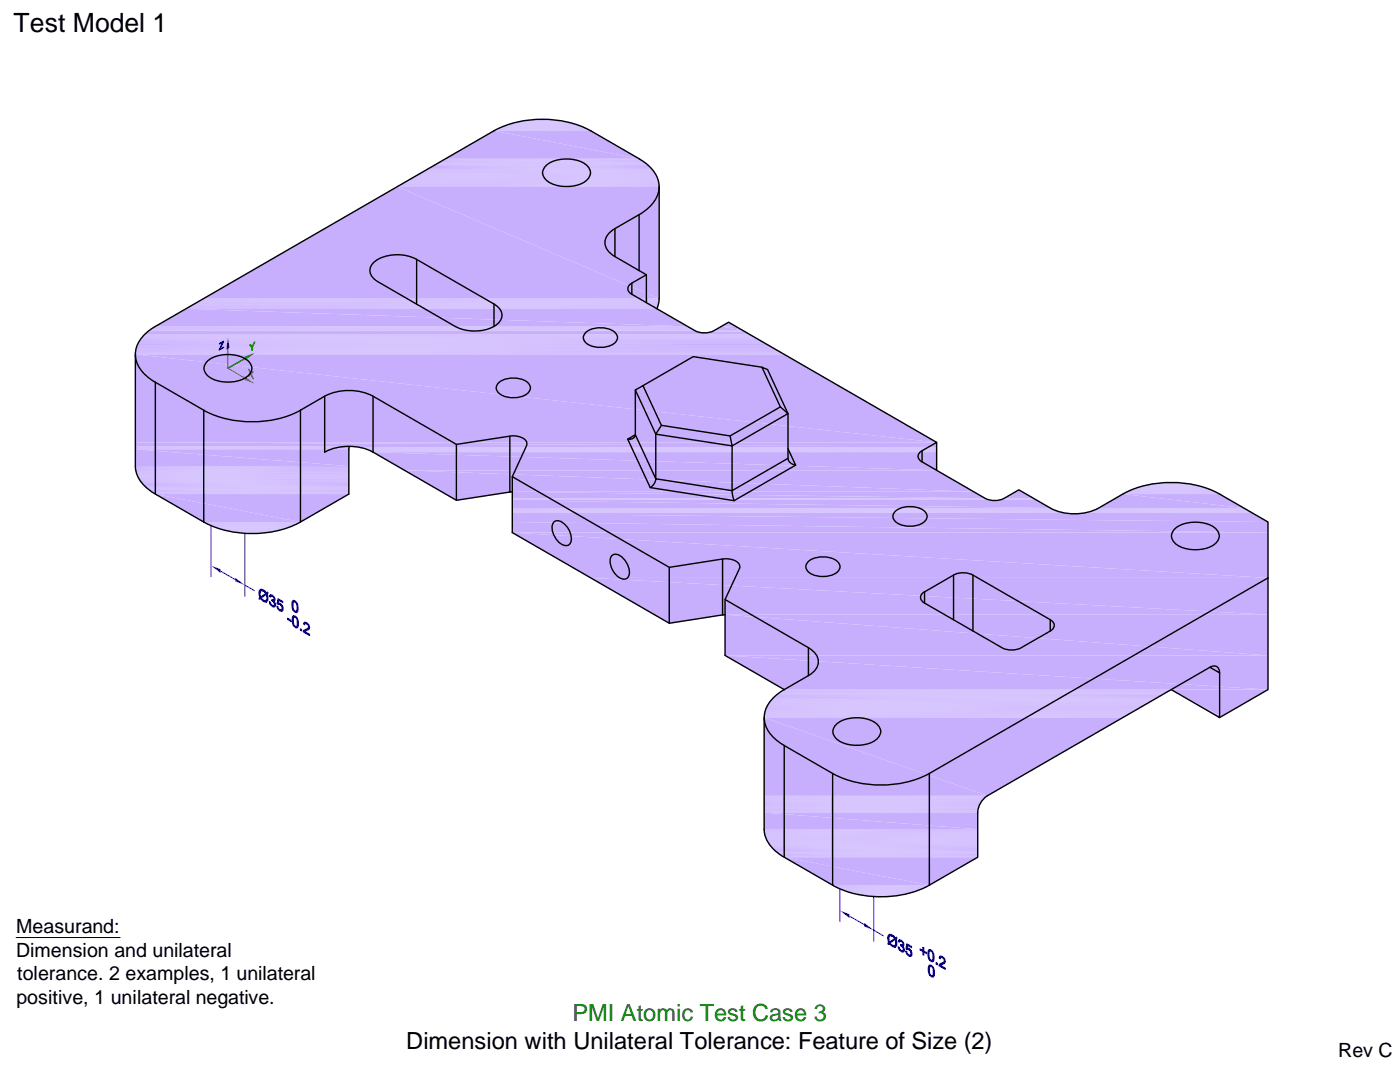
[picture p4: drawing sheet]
<svg xmlns="http://www.w3.org/2000/svg" width="252mm" height="192mm" viewBox="0 0 252 192" stroke-linecap="round" stroke-linejoin="round" font-family="sans-serif">
<defs><g id="words">
<text font-size="4.8" x="2.5" y="5.8">Test Model 1</text>
<text font-size="4.3" fill="#008000" x="103.2" y="184">PMI Atomic Test Case 3</text>
<text font-size="4.3" x="73.2" y="189.1">Dimension with Unilateral Tolerance: Feature of Size (2)</text>
<g font-size="3.5">
<text x="2.9" y="168.2">Measurand:</text>
<text x="2.9" y="172.4">Dimension and unilateral</text>
<text x="3.1" y="176.7">tolerance. 2 examples, 1 unilateral</text>
<text x="2.9" y="180.9">positive, 1 unilateral negative.</text>
<text x="241.3" y="190.5">Rev C</text>
</g>
</g></defs>
<g fill="#c8affe">
<path d="M97.3 21.5h1z"/>
<path d="M97.6 21.5h.7z"/>
<path d="M96.9 21.5h1.7z"/>
<path d="M97.3 21.5h1.3z"/>
</g>
<path d="M96.6 21.5h2.3" fill="none" stroke="#c8affe" stroke-width=".18"/>
<path d="M96.9 21.5h2z" fill="#c8affe"/>
<g fill="none" stroke="#c8affe" stroke-width=".18">
<path d="M89.1 23.5h17.4M89.3 23.4h17M89.5 23.3h16.5M89.8 23.1h16M90 23h15.5M90.3 22.9h15M90.6 22.8h14.4M90.8 22.7h13.9M91.1 22.6h13.4M91.4 22.5h12.8M91.7 22.4h12.2M92 22.3h11.6"/>
<path d="M92.2 22.2h11.1M92.5 22.1h10.5M92.8 22.1h9.9M93.1 22h9.3M93.4 21.9h8.7M93.7 21.9h8.1M94 21.8h7.5M94.4 21.7h6.8M94.7 21.7h6.2M95 21.7h5.5M95.3 21.6h4.9M95.7 21.6h4.2"/>
<path d="M96 21.6h3.6"/>
</g>
<g fill="#c8affe">
<path d="M80.3 28.6l8.8-5 26.1 5z"/>
<path d="M89.1 23.6h17.4l8.7 5z"/>
</g>
<g fill="none" stroke="#c8affe" stroke-width=".18">
<path d="M71.9 33.4h46.9M73.2 32.6h45.5M74.2 32.1h44.4M74.8 31.7h43.6M75.4 31.4h42.8M75.7 31.2h42.4M76 31h42M76.6 30.7h41.2M76.9 30.5h40.7M77.2 30.3h40.3M77.5 30.2h39.8M77.8 30h39.4"/>
<path d="M78.1 29.8h38.9M78.3 29.7h38.5M78.6 29.5h38.1M78.9 29.4h37.6M79.1 29.2h37.2M79.4 29.1h36.7M79.6 29h36.3M79.9 28.8h35.8M80.1 28.7h35.3"/>
</g>
<path d="M71.6 33.5h47.2M72.3 33.2h46.5M72.6 33h46.2M72.9 32.8h45.8M73.5 32.4h45.2M73.9 32.3h44.7M74.5 31.9h44M75.1 31.5h43.2M76.3 30.8h41.6" fill="none" stroke="#c8affe" stroke-width=".19"/>
<g fill="#c8affe">
<path d="M36.7 53.8l34.9-20.2 47.2 20.2z"/>
<path d="M71.6 33.6h47.2v20.2z"/>
</g>
<path d="M33.5 55.5h85M34.2 55.2h84.4M34.5 55h84.2M35.1 54.6h83.6M35.4 54.4h83.4M35.8 54.3h83M36.4 53.9h82.4" fill="none" stroke="#c8affe" stroke-width=".19"/>
<path d="M33.8 55.4h84.8M34.8 54.8h83.9M36.1 54.1h82.7" fill="none" stroke="#c8affe" stroke-width=".18"/>
<g fill="#c8affe">
<path d="M130 58.8l1.3-.7 1.4 .7z"/>
<path d="M28 58.8l5.5-3.2 90.4 3.2z"/>
<path d="M33.5 55.6h84.9l5.5 3.2z"/>
</g>
<path d="M26.9 59.5h98.2M27.1 59.3h97.8M27.4 59.2h97.3M27.6 59h96.8M27.8 58.9h96.4" fill="none" stroke="#c8affe" stroke-width=".18"/>
<g fill="#c8affe">
<path d="M128.7 59.6l1.3-.8 4 .8z"/>
<path d="M130 58.8h2.7l1.3 .8z"/>
</g>
<g fill="none" stroke="#c8affe" stroke-width=".18">
<path d="M26.4 60h100.5M26.4 59.9h99.9M26.5 59.9h99.7M26.5 59.8h99.4M26.6 59.8h99.2M26.6 59.8h99.1M26.7 59.7h98.9M26.7 59.7h98.8M26.8 59.6h98.6M26.9 59.6h98.3M127.1 60h7.6M127.6 59.9h7"/>
<path d="M127.8 59.9h6.8M128 59.8h6.5M128.1 59.8h6.3M128.3 59.8h6M128.4 59.7h5.8M128.5 59.7h5.7M128.6 59.6h5.5M24.5 63h115.6M24.6 62.5h114.5M24.8 61.9h113.4M24.9 61.8h113M25.1 61.4h112.1"/>
<path d="M25.2 61.2h111.8M25.3 61.1h111.4M25.5 60.9h110.9M25.6 60.7h110.5M25.7 60.5h110.1M25.9 60.4h109.6M26.1 60.2h109.1M26.2 60.1h108.7"/>
</g>
<path d="M24.4 63.4h116.3M24.4 63.6h116.7M24.4 63.8h117M24.4 63.2h116M24.5 62.8h115.3M24.6 62.7h114.8M24.7 62.3h114.1M24.7 62.1h113.8M25 61.6h112.6" fill="none" stroke="#c8affe" stroke-width=".19"/>
<g fill="#c8affe">
<path d="M24.4 63.9l144.4 15.8h-144.4z"/>
<path d="M24.4 63.9h117l27.4 15.8z"/>
<path d="M24.4 79.7l144.4 .7h-144.4z"/>
<path d="M24.4 79.7h144.4v.7z"/>
</g>
<g fill="none" stroke="#c8affe" stroke-width=".18">
<path d="M24.4 80.5h38.6M24.4 80.6h38.5M24.4 80.7h38.5M24.4 80.8h38.5M24.4 80.9h38.5M63 80.4l105.8 .1M63.6 80.5h105.2M64.1 80.5h104.7M64.5 80.6h104.3M64.8 80.6h104M65 80.7h103.8M65.2 80.7h103.6"/>
<path d="M65.4 80.8h103.4M65.6 80.8h103.2M65.8 80.9h103M66 81h102.8M66.2 81h102.6M66.4 81.1h102.4M66.6 81.2h102.2M66.7 81.3h102.1M66.9 81.4h101.9M67.1 81.4h101.7"/>
</g>
<g fill="#c8affe">
<path d="M24.4 81l38.5 3h-38.5z"/>
<path d="M24.4 81h38.5v3z"/>
</g>
<path d="M24.4 84.1h38.5M24.4 84.3h38.5M24.4 84.6h38.5" fill="none" stroke="#c8affe" stroke-width=".19"/>
<path d="M24.4 84.5h38.5" fill="none" stroke="#c8affe" stroke-width=".18"/>
<g fill="#c8affe">
<path d="M67.2 81.5l101.6 3.3h-95.9z"/>
<path d="M67.2 81.5h101.6v3.3z"/>
</g>
<path d="M24.5 84.8h38.4M24.5 85h38.4M24.6 85.4h38.3M24.7 85.6h38.2M24.8 85.9h38.1M25.1 86.5h37.8" fill="none" stroke="#c8affe" stroke-width=".19"/>
<path d="M24.6 85.2h38.3M24.7 85.8h38.2M24.9 86.1h38M25 86.3h37.9M25.2 86.6h37.7M25.3 86.8h37.6" fill="none" stroke="#c8affe" stroke-width=".18"/>
<g fill="#c8affe">
<path d="M210.6 87h1z"/>
<path d="M211 86.9l.6 .1z"/>
<path d="M210.3 87h1.7z"/>
<path d="M210.6 87h1.4z"/>
</g>
<path d="M210 87h2.3" fill="none" stroke="#c8affe" stroke-width=".18"/>
<path d="M210.3 87h2z" fill="#c8affe"/>
<g fill="none" stroke="#c8affe" stroke-width=".18">
<path d="M25.5 87h37.4M25.6 87.2h37.3M25.7 87.3h37.2M25.9 87.5h37M26.1 87.6h36.8M26.2 87.8h36.7M26.4 88h36.5M26.6 88.1h36.3M204.2 88.1h13.9M204.5 88h13.3M204.7 87.9h12.8M205 87.8h12.3"/>
<path d="M205.3 87.7h11.7M205.6 87.7h11.1M205.9 87.6h10.5M206.2 87.5h9.9M206.5 87.4h9.3M206.8 87.4h8.7M207.1 87.3h8.1M207.4 87.2h7.4M207.7 87.2h6.8M208 87.2h6.2M208.4 87.1h5.5M208.7 87.1h4.9"/>
<path d="M209 87h4.3M209.7 87h2.9"/>
</g>
<path d="M26.8 88.3h36.1M26.9 88.4h36M203.4 88.5h15.5M203.6 88.4h15M203.9 88.2h14.5" fill="none" stroke="#c8affe" stroke-width=".18"/>
<g fill="#c8affe">
<path d="M72.9 84.8l102.6 3.8h-95.9z"/>
<path d="M72.9 84.8h95.9l6.7 3.8z"/>
</g>
<path d="M27.1 88.6h35.8M27.4 88.7h35.5M27.6 88.8h35.3M27.8 89h35.1M79.6 88.6h12.8M79.6 88.6h12.6M202.4 89h17.5M202.7 88.8h16.9M202.9 88.7h16.5M203.1 88.6h16" fill="none" stroke="#c8affe" stroke-width=".18"/>
<g fill="#c8affe">
<path d="M181 89.8l2.6-1.5 2.7 1.5z"/>
<path d="M183.6 88.3l2.7 1.5z"/>
<path d="M92.4 88.6l85.2 1.2h-85.2z"/>
<path d="M92.4 88.6h83.1l2.1 1.2z"/>
</g>
<g fill="none" stroke="#c8affe" stroke-width=".18">
<path d="M92.4 89.8h85.3M92.4 89.9h85.4M92.4 89.9h85.5M92.4 90h85.6M92.4 90h85.7M92.4 90.1h85.9M92.4 90.1h86M180.2 90.1h6.6M180.3 90.1h6.5M180.5 90h6.2M180.6 90h6M180.7 89.9h5.9"/>
<path d="M180.8 89.9h5.7M181 89.8h5.4"/>
</g>
<path d="M82.2 90.1h.2z" fill="#c8affe"/>
<path d="M92.4 90.1h86.1M180.1 90.1h6.8" fill="none" stroke="#c8affe" stroke-width=".18"/>
<g fill="#c8affe">
<path d="M79.7 88.7l2.7 1.4z"/>
<path d="M79.7 88.7h12.2l-9.5 1.4z"/>
</g>
<path d="M92.4 90.1h86.3M92.4 90.2h86.8M179.4 90.2h7.6M179.9 90.1h7" fill="none" stroke="#c8affe" stroke-width=".18"/>
<g fill="#c8affe">
<path d="M198.1 91.6l4.3-2.6 21.8 2.6z"/>
<path d="M202.4 89h17.5l4.3 2.6z"/>
<path d="M92.4 90.2l96.9 1.4h-96.9z"/>
<path d="M92.4 90.2h94.6l2.3 1.4z"/>
</g>
<g fill="none" stroke="#c8affe" stroke-width=".18">
<path d="M92.4 91.6h97.1M92.4 91.7h97.3M92.4 91.8h97.4M92.4 91.9h97.6M92.4 91.9h97.8M92.4 92h98M92.4 92.1h98.2M92.4 92.2h98.4M92.4 92.2h98.6M92.4 92.3h98.8M92.4 92.3h99M92.4 92.4h99.3"/>
<path d="M92.4 92.4l99.7 .1M92.4 92.5h99.9M92.4 92.5h100.4M92.4 92.6h100.8M92.4 92.6h133.6M194.2 92.6h31.8M194.6 92.5h31.4M195.1 92.5h30.8M195.3 92.5h30.5M195.7 92.4h30M195.9 92.3h29.7M196.2 92.3h29.3"/>
<path d="M196.4 92.2h29M196.6 92.2h28.7M196.8 92.1h28.4M197 92h28.1M197.2 91.9h27.7M197.4 91.9h27.4M197.5 91.8h27.2M197.7 91.7h26.8M197.9 91.6h26.5"/>
</g>
<g fill="#c8affe">
<path d="M92.4 92.6l136.2 1.5h-136.2z"/>
<path d="M92.4 92.6h133.6l2.6 1.5z"/>
<path d="M28 89l26.2 5.1h-17.5z"/>
<path d="M28 89h34.9l-8.7 5.1z"/>
</g>
<g fill="none" stroke="#c8affe" stroke-width=".18">
<path d="M36.7 94.1h17.5M37 94.3h16.9M37.2 94.4h16.5M37.4 94.5h16M37.7 94.6h15.5M38 94.8h14.9M38.2 94.9h14.5M38.5 95h13.9M38.8 95.1h13.3M39.1 95.2h12.8M39.3 95.3h12.3M39.6 95.3h11.7"/>
<path d="M39.9 95.4h11.1M40.2 95.5h10.5M40.5 95.6h9.9M40.8 95.7h9.3M41.1 95.7h8.7M41.4 95.8h8.1M41.7 95.9h7.5M42 95.9h6.9"/>
</g>
<g fill="#c8affe">
<path d="M92.4 94.1l136.2 1.9h-136.2z"/>
<path d="M92.4 94.1h136.2v1.9z"/>
</g>
<path d="M42.4 96h6.1M42.7 96h5.5M43 96h4.9M43.3 96.1h4.3M44 96.1h2.9" fill="none" stroke="#c8affe" stroke-width=".18"/>
<path d="M44.3 96.1h2z" fill="#c8affe"/>
<path d="M44.3 96.1h2.3" fill="none" stroke="#c8affe" stroke-width=".18"/>
<g fill="#c8affe">
<path d="M44.6 96.1h1.3z"/>
<path d="M44.6 96.1h1.7z"/>
<path d="M45 96.1h.6z"/>
<path d="M45 96.1h.9z"/>
<path d="M92.4 96l136.2 8.2h-122.1z"/>
<path d="M92.4 96h136.2v8.2z"/>
<path d="M106.5 104.2l122.1 6.6h-110.6z"/>
<path d="M106.5 104.2h122.1v6.6z"/>
</g>
<path d="M118 110.8h12.7" fill="none" stroke="#c8affe" stroke-width=".18"/>
<path d="M118.1 110.8h12.2l-9.6 1.5z" fill="#c8affe"/>
<path d="M118 110.8h12.4" fill="none" stroke="#c8affe" stroke-width=".18"/>
<g fill="#c8affe">
<path d="M130.7 110.8l97.9 7.3h-97.9z"/>
<path d="M130.7 110.8h97.9v7.3z"/>
<path d="M130.7 118.1l97.9 6.2h-87.2z"/>
<path d="M130.7 118.1h97.9v6.2z"/>
</g>
<g fill="none" stroke="#c8affe" stroke-width=".18">
<path d="M137.8 128.9h65.6M137.9 128.1h66.8M138.1 127.6h67.5M138.3 127.2h67.9M138.4 127h68.1M138.6 126.7h68.5M138.7 126.5h68.7M138.8 126.3h68.9M139 126.2h69M139.1 126h69.2M139.3 125.8h69.3M139.4 125.7h69.5"/>
<path d="M139.6 125.5h69.5M139.7 125.4h69.7M139.9 125.2h69.8M140.1 125.1h69.8M140.3 124.9h69.9M140.5 124.8h69.9M140.7 124.6h70M140.9 124.5h70M141.1 124.3h70"/>
</g>
<path d="M137.8 128.7h65.9M137.8 128.5h66.2M137.9 128.3h66.4M138 127.9h67M138 127.7h67.3M138.2 127.4h67.7M138.5 126.9h68.3" fill="none" stroke="#c8affe" stroke-width=".19"/>
<g fill="#c8affe">
<path d="M219.5 129.1h.7l-.3 .2z"/>
<path d="M211.1 124.3l9.1 4.8h-.7z"/>
<path d="M211.1 124.3h17.5l-8.4 4.8z"/>
</g>
<path d="M137.8 129h65.3M137.8 129.2h64.9" fill="none" stroke="#c8affe" stroke-width=".19"/>
<g fill="#c8affe">
<path d="M137.8 129.3l40.2 14.1h-40.2z"/>
<path d="M137.8 129.3h64.6l-24.4 14.1z"/>
</g>
<g fill="none" stroke="#c8affe" stroke-width=".18">
<path d="M137.8 143.4h40.2M137.8 143.5h40.1M137.8 143.6h40M137.8 143.7h39.9M137.8 143.8h39.8M137.8 143.8h39.7M137.8 143.9h39.6M137.8 144h39.5M137.8 144.1h39.4M137.8 144.3h39.3M137.8 144.4h39.2M137.8 144.5h39.2"/>
<path d="M137.8 144.6h39.1M137.8 144.7h39M137.8 144.8h38.9M137.8 145h38.9M137.8 145.1h38.8M137.8 145.2h38.7M137.8 145.4h38.7M137.8 145.5h38.6M137.8 145.6h38.6M137.8 145.7h38.6M137.8 145.9h38.5M137.8 146h38.5"/>
<path d="M137.8 146.1h38.5M137.8 146.3h38.5M137.8 146.4h38.5"/>
</g>
<g fill="#c8affe">
<path d="M137.8 146.4l38.5 3h-38.5z"/>
<path d="M137.8 146.4h38.5v3z"/>
</g>
<path d="M137.8 149.5h38.5M137.8 149.7h38.5M137.8 149.9h38.5M137.8 150.1h38.5M137.9 150.5h38.4M137.9 150.7h38.4M138 151h38.3M138.1 151.2h38.2M138.4 151.7h37.9" fill="none" stroke="#c8affe" stroke-width=".19"/>
<g fill="none" stroke="#c8affe" stroke-width=".18">
<path d="M137.8 150.3h38.5M138 150.8h38.3M138.2 151.4h38.1M138.3 151.6h38M138.5 151.9h37.8M138.6 152.1h37.7M138.7 152.3h37.6M138.8 152.4h37.5M139 152.6h37.3M139.1 152.8h37.2M139.3 152.9h37M139.4 153.1h36.9"/>
<path d="M139.6 153.3h36.7M139.7 153.4h36.6M139.9 153.6h36.4M140.1 153.7h36.2M140.3 153.9h36M140.5 154h35.8M140.7 154.2h35.6M140.9 154.3h35.4M141.1 154.4h35.2"/>
</g>
<g fill="#c8affe">
<path d="M141.4 154.5l26.1 5h-17.4z"/>
<path d="M141.4 154.5h34.9l-8.8 5z"/>
</g>
<g fill="none" stroke="#c8affe" stroke-width=".18">
<path d="M150.1 159.6h17.4M150.3 159.7h17M150.6 159.9h16.5M150.8 160h16M151.1 160.1h15.5M151.3 160.2h15M151.6 160.3h14.4M151.9 160.4h13.9M152.1 160.5h13.4M152.4 160.6h12.8M152.7 160.7h12.2M153 160.8h11.6"/>
<path d="M153.3 160.9h11.1M153.6 161h10.5M153.9 161.1h9.9M154.2 161.1h9.3M154.5 161.2h8.7M154.8 161.2h8M155.1 161.3h7.4M155.4 161.4h6.8M155.7 161.4h6.2M156 161.4h5.6M156.4 161.5h4.9M156.7 161.5h4.2"/>
<path d="M157.3 161.6h3"/>
</g>
<path d="M157.7 161.6h1.9z" fill="#c8affe"/>
<path d="M157.7 161.6h2.3" fill="none" stroke="#c8affe" stroke-width=".18"/>
<g fill="#c8affe">
<path d="M158 161.6h1.3z"/>
<path d="M158 161.6h1.6z"/>
<path d="M158.3 161.6h.7z"/>
<path d="M158.3 161.6h1z"/>
</g>
<path d="M38 94.8v9.1M44.1 96.1v11.4M39.8 102.9l2.6 1.5M44.1 105.4l1.8 1.1" fill="none" stroke="#00f" stroke-width=".18"/>
<g fill="#00f">
<path d="M38 101.9l1.8 .7v.7z"/>
<path d="M42.4 104.1l1.7 1.3-1.7-.6z"/>
</g>
<g fill="#00f" stroke="#00f" stroke-width=".18">
<path d="M47 107.9l1.1 .6-.6-.1z" fill-rule="evenodd"/>
<path d="M48 107.1l.2 .1 .1 .3v.7l-.2 .3-.6-.3a.36 .36 0 0 0 .4 0 .36 .36 0 0 0 .2-.3z" fill-rule="evenodd"/>
<path d="M46.8 106.3l.2-.1 .5 .3h-.4l-.1 .1v1a.89 .89 0 0 1-.3-1.2z" fill-rule="evenodd"/>
<path d="M47 106.2a1.14 1.14 0 0 1 1 .6z" fill-rule="evenodd"/>
<path d="M47 106.2l1 .6 .2-.1 .1 .2-.1 .1v.2l-.2-.1-.9 .7 .3 .3 .7 .4-1.1-.6-.2 .1-.1-.2 .2-.1-.1-.2 .2 .1 .9-.7-.3-.3z" fill-rule="evenodd"/>
<path d="M48.6 108.4l.2 .1 .3 .6-.4-.2z" fill-rule="evenodd"/>
<path d="M49.1 108.3l.4 .3a.48 .48 0 0 1 0 .7 .48 .48 0 0 1-.8-.3v-.1l.4 .2a.23 .23 0 0 0 .3 0 .23 .23 0 0 0 .1-.3z" fill-rule="evenodd"/>
<path d="M49 108l.4 .3 .1 .3-.5-.3z" fill-rule="evenodd"/>
<path d="M48.7 107.2l.4 .3h-.2l-.1 .1-.2-.1z" fill-rule="evenodd"/>
<path d="M48.7 107.2a.75 .75 0 0 1 .7 1.1l-.4-.2h.1a.33 .33 0 0 0 .3-.3 .33 .33 0 0 0-.3-.3z" fill-rule="evenodd"/>
<path d="M49.9 109.2l.2 .1 .2 .5 .6 .3a.85 .85 0 0 1-1-.9z" fill-rule="evenodd"/>
<path d="M50.5 109l.5 .3a.69 .69 0 0 1-.1 .8l-.4-.2a.48 .48 0 0 0 .4-.4 .48 .48 0 0 0-.4-.5z" fill-rule="evenodd"/>
<path d="M50.2 108.7l.3 .1 .4 .3z" fill-rule="evenodd"/>
<path d="M50.1 107.9l.9 .5v.2l-.7-.4-.1 .5 .7 .5-1-.4z" fill-rule="evenodd"/>
<path d="M52.7 108.3h.1l.4 .2-.2-.1-.1 .2a1.9 1.9 0 0 0 .3 1.5l-.4-.2-.1-.2-.1-.7z" fill-rule="evenodd"/>
<path d="M52.8 108.3a.76 .76 0 0 1 .9 .8v.8a.39 .39 0 0 1-.2 .5 .39 .39 0 0 1-.5-.2l-.2-.3 .4 .3 .3-.2a1.43 1.43 0 0 0-.7-1.7z" fill-rule="evenodd"/>
<path d="M51.8 111.4l.7 .4v.2l-.7-.4z" fill-rule="evenodd"/>
<path d="M52.8 111.1l.4 .1h-.1a1.37 1.37 0 0 0 .1 1.7l-.4-.2-.1-.3v-.9z" fill-rule="evenodd"/>
<path d="M52.9 111a.65 .65 0 0 1 .7 .4 1.46 1.46 0 0 1 0 1.8l-.3-.1-.4-.4 .5 .2a1.49 1.49 0 0 0-.1-1.7z" fill-rule="evenodd"/>
<path d="M54.1 113.3l.3 .1v.3l-.3-.1z" fill-rule="evenodd"/>
<path d="M55.3 112.4l.4 .3a.77 .77 0 0 1-.7 1.1l.8 .5v.3l-1.1-.7a1.11 1.11 0 0 1 .8-.7 .52 .52 0 0 0-.2-.8z" fill-rule="evenodd"/>
<path d="M54.8 112.2h.5l.4 .5-.6-.3-.2 .2-.2-.1z" fill-rule="evenodd"/>
</g>
<path d="M151.4 160.2v5.9M153.1 165.1l2.7 1.5M157.5 161.6v8M157.5 167.6l1.7 1" fill="none" stroke="#00f" stroke-width=".18"/>
<g fill="#00f">
<path d="M151.4 164.1l1.7 .7v.6z"/>
<path d="M155.8 166.3l1.7 1.3-1.7-.6z"/>
</g>
<g fill="#00f" stroke="#00f" stroke-width=".18">
<path d="M160.3 170.1l1 .6a1.18 1.18 0 0 1-1-.6z" fill-rule="evenodd"/>
<path d="M161.4 169.3a.87 .87 0 0 1 0 1.4l-.5-.3h.3a.83 .83 0 0 0 .2-1.1z" fill-rule="evenodd"/>
<path d="M160.2 168.4l.7 .3h-.5a.97 .97 0 0 0 0 1.1 .86 .86 0 0 1-.4-1z" fill-rule="evenodd"/>
<path d="M160.3 168.4a1.05 1.05 0 0 1 1.1 .6z" fill-rule="evenodd"/>
<path d="M160.3 168.4l1.1 .6 .2-.1 .1 .2-.2 .1 .1 .2-.2-.1-.9 .7 .9 .7-1.1-.6-.2 .1-.1-.2 .2-.1-.1-.2 .3 .1 .9-.7-.3-.3z" fill-rule="evenodd"/>
<path d="M161.9 170.6l.2 .1 .4 .6-.4-.2z" fill-rule="evenodd"/>
<path d="M162.5 170.5l.4 .2a.48 .48 0 0 1 .2 .5 .48 .48 0 0 1-.5 .4l-.5-.5 .6 .2a.5 .5 0 0 0-.2-.8z" fill-rule="evenodd"/>
<path d="M162.4 170.2l.5 .5-.6-.3z" fill-rule="evenodd"/>
<path d="M162 169.5l.5 .1h-.3l-.1 .2-.2-.1z" fill-rule="evenodd"/>
<path d="M162.1 169.4a.74 .74 0 0 1 .7 .3 .74 .74 0 0 1 0 .8l-.4-.2h.3a.41 .41 0 0 0-.2-.7z" fill-rule="evenodd"/>
<path d="M163.3 171.4l.2 .3a1 1 0 0 0 .8 .6 .93 .93 0 0 1-1-.9z" fill-rule="evenodd"/>
<path d="M163.8 171.1l.5 .3a.76 .76 0 0 1 0 .9l-.5-.2h.3a.66 .66 0 0 0-.3-1z" fill-rule="evenodd"/>
<path d="M163.6 170.9l.3 .1 .3 .3z" fill-rule="evenodd"/>
<path d="M163.5 170.1l.8 .5v.2l-.7-.4v.5l.7 .5-1-.4z" fill-rule="evenodd"/>
<path d="M165.9 171l.5 .3v-.6l.1 .1v.6l.5 .3v.2l-.5-.3v.6l-.1-.1v-.6l-.5-.3z" fill-rule="evenodd"/>
<path d="M167.4 171.2l.4 .2-.3 .1v.5v.6l.3 .4-.3-.1a2.1 2.1 0 0 1-.1-1.7z" fill-rule="evenodd"/>
<path d="M167.5 171.2a.86 .86 0 0 1 .9 1.1 .88 .88 0 0 1-.4 1l-.5-.4 .4 .2 .2-.2a1.42 1.42 0 0 0-.6-1.7z" fill-rule="evenodd"/>
<path d="M168.7 173.5l.3 .1v.3l-.3-.2z" fill-rule="evenodd"/>
<path d="M169.9 172.6l.4 .2 .1 .6-.2 .2-.6 .4 .8 .5v.2l-1.1-.6 .2-.4 .7-.4-.1-.4z" fill-rule="evenodd"/>
<path d="M169.4 172.3l.5 .1 .4 .4-.5-.3-.2 .1-.1 .2-.2-.2z" fill-rule="evenodd"/>
<path d="M167.5 174l.4 .2-.1-.1a1.21 1.21 0 0 0 .1 1.7l-.4-.2-.1-.3-.1-.8z" fill-rule="evenodd"/>
<path d="M167.5 174a1.03 1.03 0 0 1 1 1.3l-.1 .4a.44 .44 0 0 1-.4 .4 .44 .44 0 0 1-.4-.4l.5 .2 .2-.7-.3-.9z" fill-rule="evenodd"/>
</g>
<path d="M41.1 60.8l.3 1.9-.6 .3z" fill="#00f"/>
<path d="M41.1 62.9v3.5" fill="none" stroke="#00f" stroke-width=".18"/>
<path d="M39.6 61.9l.7-.4-.6 1.4 .6-.4v.2l-.8 .4 .7-1.4-.6 .3z" fill-rule="evenodd" fill="#00f" stroke="#00f" stroke-width=".18"/>
<path d="M44.1 64.3l1.8-.7-1.8 1.4z" fill="#008000"/>
<path d="M44.1 64.6l-3 1.8" fill="none" stroke="#008000" stroke-width=".25"/>
<g fill="#008000" stroke="#008000" stroke-width=".18">
<path d="M45 62.2l.2-.1 .3 .4-.1 .1z" fill-rule="evenodd"/>
<path d="M45.8 61.7l.2-.1-.5 1v.5l-.1 .1v-.6z" fill-rule="evenodd"/>
</g>
<path d="M44.1 67.8l1.8 1.3-1.8-.6z" fill="#ff3f00"/>
<path d="M41.1 66.4l3 1.7" fill="none" stroke="#ff3f00" stroke-width=".18"/>
<g fill="#ff3f00" stroke="#ff3f00" stroke-width=".18">
<path d="M44.7 67.7l.5-.4v.2l-.3 .3z" fill-rule="evenodd"/>
<path d="M44.8 66.5l.2 .1 .7 1.7-.2-.1z" fill-rule="evenodd"/>
<path d="M45.5 67h.2l-.4 .4-.1-.2z" fill-rule="evenodd"/>
</g>
<g fill="none" stroke="#000" stroke-width=".25">
<path d="M98.7 29.6a6.5 6.5 0 0 1 7 .1 1.7 1.7 0 0 1 0 2.9 6.5 6.5 0 0 1-7 0 1.73 1.73 0 0 1 0-3zM115.2 38.7a6.5 6.5 0 0 0 3.6-5.1 6.1 6.1 0 0 0-3.6-5l-8.7-5a19.3 19.3 0 0 0-17.4 0l-61.1 35.2a6.4 6.4 0 0 0-3.6 5.1 6.1 6.1 0 0 0 3.6 5M115.2 38.7l-4.3 2.5a2.61 2.61 0 0 0-1.3 4l1.3 1 5.6 3.3-2.6 1.5a1.06 1.06 0 0 0-.7 1 1.06 1.06 0 0 0 .7 1l11.3 6.6a3.8 3.8 0 0 0 3.5 0l2.6-1.5 37.5 21.6-2.6 1.5a1.06 1.06 0 0 0-.7 1 1.06 1.06 0 0 0 .7 1l11.4 6.6a3.9 3.9 0 0 0 3.4 0l2.7-1.5 5.6 3.3a9.6 9.6 0 0 0 8.8 0l4.3-2.6a19.2 19.2 0 0 1 17.5 0l8.7 5.1v10.1M115.2 38.7v10.1M118.8 33.6v20.2l-.1 .9-.3 .9M67.2 47.5a7.1 7.1 0 0 1 7.8-.8l14.1 8.1a2.13 2.13 0 0 1 1.4 2 2.13 2.13 0 0 1-1.4 2 7.8 7.8 0 0 1-7 0l-14-8a2.3 2.3 0 0 1-1.2-2.8zM75.1 46.7v8.1M89.1 54.8v4M110.9 41.2v5M113.9 51v2M116.5 49.5v5M24.4 63.9v20.1a5.7 5.7 0 0 0 2.9 4.6l9.4 5.5"/>
<path d="M28 68.9l8.7 5M28 68.9v20.1M36.7 73.9a19.2 19.2 0 0 0 17.5 0M36.7 73.9v20.2M37.6 64.9a6.5 6.5 0 0 1 7 .1 1.71 1.71 0 0 1 0 2.8 6.5 6.5 0 0 1-7 .1 1.73 1.73 0 0 1 0-3zM54.2 73.9l4.3-2.5a9.7 9.7 0 0 1 8.7 0l15.1 8.7 9.6-1.5a3.5 3.5 0 0 1 2.8 .7l.3 .5-.1 .5-2.5 5.6 28.3 16.3 9.6-1.5a3.2 3.2 0 0 1 3 1v.7l-2.6 5.6 15 8.7a2.63 2.63 0 0 1 1.3 4l-1.3 1.1-4.3 2.5M54.2 73.9v20.2l8.7-5.1 .1-8.6M58.5 71.4v10.1a9.7 9.7 0 0 1 8.7 0M67.2 71.4v10.1M89.8 69.1a4.3 4.3 0 0 1 5.6 .1l.2 .6a1.28 1.28 0 0 1-.7 1.3 4.5 4.5 0 0 1-5.1-.4l-.3-.7zM91.9 78.6v10.1M105.5 60.1a4.3 4.3 0 0 1 5.6 0 1.21 1.21 0 0 1-.5 1.9 4.5 4.5 0 0 1-5.1-.4l-.3-.7z"/>
<path d="M113.2 79.2l1.3-.9a1.04 1.04 0 0 1-1.3 .9zM113.2 79.2l4 8.7M114.5 70.3v8l3.7 8v-8.1l-3.7-7.9 1.4-.8 3.3 7.2M131.6 78.6l-12.4-1.9-1 1.5 13.8 2.2v8l10.1-5.8M131.6 78.6l9.1-5.3 1.4 1.2-10.1 5.9zM137.4 66.2l-12.4-1.9-9.1 5.2M140.7 73.3l-3.3-7.1 1 .4 3.7 7.9v8.1M168.8 79.7v5.1M36.7 94.1a19.3 19.3 0 0 0 17.5 0M67.2 81.5l15.1 8.7 9.6-1.5M82.3 80.1v10.1M92.4 88.6l-.5 .1"/>
<path d="M92.4 85.9v10.1l28.3 16.3 9.6-1.5M100 94l.1-.1a2.4 2.4 0 0 1 2.4 1.5l.2 .4a1.99 1.99 0 0 1-.1 2.4h-.1a1.16 1.16 0 0 1-1.3-.1 3.6 3.6 0 0 1-1.6-3.6zM118.2 86.3l13.8 2.1 .3 1.8-15.1-2.3 .8-.9zM142.1 80.9l1.3 2.9M142.1 82.6a1.47 1.47 0 0 0 1.3 1.2M143.4 83.8l-11.1 6.4M161.3 92.3a4.3 4.3 0 0 1 5.6 .1 1.2 1.2 0 0 1-.5 1.8 4.5 4.5 0 0 1-5.1-.4l-.3-.7zM166.2 81.2v2M212 95.1a6.5 6.5 0 0 1 7.1 .1 1.7 1.7 0 0 1 0 2.8 6.5 6.5 0 0 1-7.1 .1 1.74 1.74 0 0 1 0-3zM110.3 100.1l.2-.1a1.51 1.51 0 0 1 1.7 .5 3.7 3.7 0 0 1 1.2 3.2l-.3 .5a1.2 1.2 0 0 1-1.7-.2 3.5 3.5 0 0 1-1.3-3.6zM120.7 102.2v10.1M130.3 100.7v10.1"/>
<path d="M130.7 110.8h-.4M130.7 108v10.1l10.7 6.2M145.6 101.4a4.3 4.3 0 0 1 5.6 0 1.22 1.22 0 0 1-.5 1.9 4.5 4.5 0 0 1-5.1-.4l-.3-.9zM145.7 116.7v5.1M166.4 106.8l5.5-3.2a3.7 3.7 0 0 1 3.5 0l13.9 8.1a1.08 1.08 0 0 1 .8 1 1.08 1.08 0 0 1-.8 1l-5.2 3a3.8 3.8 0 0 1-3.5 0l-13.9-8a1.05 1.05 0 0 1-.3-1.9zM166.7 106.7v2M171.9 103.6v8.1M175.4 103.6v10.1M189.3 111.7v2M228.6 104.2l-61.1 35.2M228.6 104.2v20.1l-8.7 5M137.8 129.3v20.1a6.2 6.2 0 0 0 3.6 5.1l8.7 5a19.1 19.1 0 0 0 17.4 0"/>
<path d="M141.4 124.3a6.5 6.5 0 0 0-3.6 5 6.1 6.1 0 0 0 3.6 5.1M141.4 134.4l8.7 5M141.4 134.4v20.1M150.1 139.4a19.3 19.3 0 0 0 17.4 0M150.1 139.4v20.1M151 130.3a6.5 6.5 0 0 1 7 .1 1.69 1.69 0 0 1 0 2.9 6.5 6.5 0 0 1-7 0 1.73 1.73 0 0 1 0-3zM218.1 120.3l-40.1 23.1a3.8 3.8 0 0 0-1.7 3v8.1l-8.8 5v-20.1M218.1 120.3a1.07 1.07 0 0 1 1.2-.2 1.07 1.07 0 0 1 .6 1.2zM219.9 121.3v8l-8.8-5"/>
</g>
<path d="M2.9 169h18.8" fill="none" stroke="#000" stroke-width=".18"/>
<use href="#words"/>
</svg>
